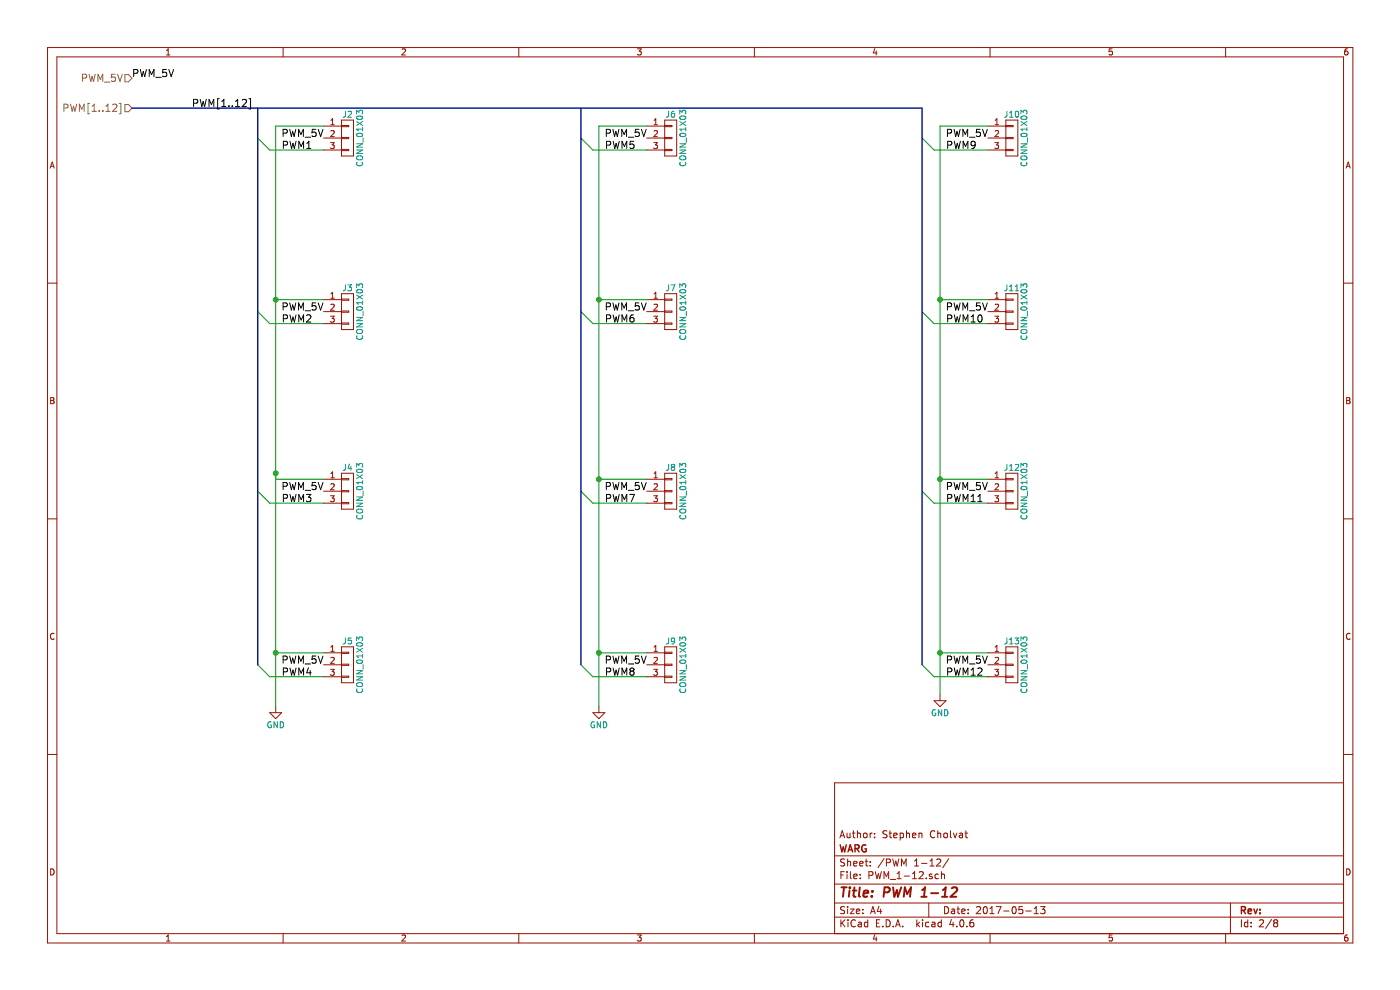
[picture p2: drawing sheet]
<svg xmlns="http://www.w3.org/2000/svg" width="297mm" height="210mm" viewBox="0 0 297 210" stroke-linecap="round" stroke-linejoin="round" font-family="sans-serif">
<g fill="none" stroke="#009300" stroke-width=".21">
<path d="M54.7 29.3l2.5 2.5h11.4M68.6 26.7h-10.1v123.2M123.2 29.3l2.6 2.5h11.4M137.2 26.7h-10.2v123.2M195.6 29.3l2.6 2.5h11.4M209.6 26.7h-10.2v120.7M54.7 66.1l2.5 2.5h11.4M58.5 63.6h10.1M123.2 66.1l2.6 2.5h11.4M127 63.6h10.2M195.6 66.1l2.6 2.5h11.4M199.4 63.6h10.2"/>
<path d="M54.7 104.2l2.5 2.5h11.4M58.5 101.7h10.1M123.2 104.2l2.6 2.5h11.4M127 101.7h10.2M195.6 104.2l2.6 2.5h11.4M199.4 101.7h10.2M58.5 138.5h10.1M127 138.5h10.2M199.4 138.5h10.2M54.7 141l2.5 2.6h11.4M123.2 141l2.6 2.6h11.4M195.6 141l2.6 2.6h11.4"/>
</g>
<g fill="none" stroke="#000" stroke-width=".21">
<path d="M28.4 15.5h.7l.2-.3-.1-.3-.2-.2h-.6v1.6M29.8 14.7l.3 1.6 .3-1.1 .3 1.1 .4-1.6M31.6 16.3v-1.6l.6 1.1 .5-1.1v1.6M33 16.4h1.2M35.3 14.7h-.7l-.1 .8 .2-.2 .5 .1 .2 .6-.3 .3-.6-.2M35.8 14.7l.5 1.6 .5-1.6M41.1 21.9l.7-.1 .2-.2-.1-.4-.2-.1h-.6v1.5M42.5 21.1l.3 1.5 .3-1.1 .3 1.1 .4-1.5M44.3 22.6v-1.5l.6 1.1 .5-1.1v1.5M46.5 20.9h-.3v2.2h.3M47 22.6h.9M47 21.5l.5-.4v1.5"/>
<path d="M48.6 22.5v.1M49.3 22.5v.1M50 22.6h.8M50 21.5l.4-.4v1.5M51.4 21.2l.6-.1 .3 .4-.9 1.1h.9M52.8 20.9h.4v2.2h-.4M60.1 28.2h.7l.1-.3v-.3l-.3-.2h-.5v1.6M60.1 30.8l.7-.1 .2-.2-.1-.4-.2-.1h-.6v1.5M61.5 27.4l.3 1.6 .3-1.1 .3 1.1 .4-1.6M61.5 30l.4 1.5 .2-1.1 .3 1.1 .4-1.5M63.3 29v-1.6l.5 1.1 .6-1.1v1.6M63.4 31.5v-1.5l.5 1.1 .5-1.1v1.5"/>
<path d="M64.7 29.1h1.2M65.1 31.5h.9M65.1 30.4l.4-.4v1.5M67 27.4h-.7l-.1 .8 .2-.2 .5 .1 .2 .6-.3 .3-.6-.2M67.5 27.4l.5 1.6 .5-1.6M128.6 28.2h.8l.1-.3-.1-.3-.2-.2h-.6v1.6M128.7 30.8l.7-.1 .2-.2-.1-.4-.2-.1h-.6v1.5M130 27.4l.4 1.6 .3-1.1 .3 1.1 .3-1.6M130.1 30l.3 1.5 .3-1.1 .3 1.1 .4-1.5M131.9 29v-1.6l.5 1.1 .5-1.1v1.6M131.9 31.5v-1.5l.6 1.1 .5-1.1v1.5M133.3 29.1h1.2"/>
<path d="M134.4 30h-.7l-.1 .7 .3-.1h.5l.1 .6-.3 .3-.6-.2M135.6 27.4h-.8l-.1 .8 .3-.2 .5 .1 .1 .6-.3 .3-.6-.2M136.1 27.4l.5 1.6 .5-1.6M201 28.2h.7l.2-.3-.1-.3-.2-.2h-.6v1.6M201 30.8l.8-.1 .1-.2v-.4l-.3-.1h-.6v1.5M202.4 27.4l.3 1.6 .3-1.1 .3 1.1 .4-1.6M202.4 30l.4 1.5 .3-1.1 .3 1.1 .3-1.5M204.3 29v-1.6l.5 1.1 .5-1.1v1.6M204.3 31.5v-1.5l.5 1.1 .5-1.1v1.5M205.7 29.1h1.1M206.9 30.6l-.3 .3h-.3l-.3-.3 .1-.5 .5-.1a.96 .96 0 0 1-.1 1.5h-.4M207.9 27.4h-.7l-.1 .8 .2-.2 .6 .1 .1 .6-.3 .3-.6-.2"/>
<path d="M208.4 27.4l.5 1.6 .6-1.6M60.1 65.1l.7-.1 .1-.2v-.4l-.3-.1h-.5v1.5M60.1 67.6l.7-.1 .2-.2-.1-.4-.2-.1h-.6v1.5M61.5 64.3l.3 1.5 .3-1.1 .3 1.1 .4-1.5M61.5 66.8l.4 1.5 .2-1.1 .3 1.1 .4-1.5M63.3 65.8v-1.5l.5 1 .6-1v1.5M63.4 68.3v-1.5l.5 1.1 .5-1.1v1.5M64.7 65.9h1.2M65.1 66.9l.5-.1 .4 .4-1 1.1h1M67 64.3h-.7l-.1 .7 .2-.2 .5 .1 .2 .6-.3 .3-.6-.2M67.5 64.3l.5 1.5 .5-1.5M128.6 65.1l.8-.1 .1-.2-.1-.4-.2-.1h-.6v1.5"/>
<path d="M128.7 67.6l.7-.1 .2-.2-.1-.4-.2-.1h-.6v1.5M130 64.3l.4 1.5 .3-1.1 .3 1.1 .3-1.5M130.1 66.8l.3 1.5 .3-1.1 .3 1.1 .4-1.5M131.9 65.8v-1.5l.5 1 .5-1v1.5M131.9 68.3v-1.5l.6 1.1 .5-1.1v1.5M133.3 65.9h1.2M134.4 66.8l-.5 .1a.99 .99 0 0 0 0 1.4l.5-.1 .1-.5-.3-.3h-.3l-.3 .3M135.6 64.3h-.8l-.1 .7 .3-.2 .5 .1 .1 .6-.3 .3-.6-.2M136.1 64.3l.5 1.5 .5-1.5M201 65.1l.7-.1 .2-.2-.1-.4-.2-.1h-.6v1.5M201 67.6l.8-.1 .1-.2v-.4l-.3-.1h-.6v1.5M202.4 64.3l.3 1.5 .3-1.1 .3 1.1 .4-1.5"/>
<path d="M202.4 66.8l.4 1.5 .3-1.1 .3 1.1 .3-1.5M204.3 65.8v-1.5l.5 1 .5-1v1.5M204.3 68.3v-1.5l.5 1.1 .5-1.1v1.5M205.7 65.9h1.1M206 68.3h.9M206 67.2l.5-.4v1.5M207.6 66.9l.2-.1a.81 .81 0 0 1 .6 .8 .81 .81 0 0 1-.6 .7l-.2-.1-.2-.5zM207.9 64.3h-.7l-.1 .7 .2-.2 .6 .1 .1 .6-.3 .3-.6-.2M208.4 64.3l.5 1.5 .6-1.5M60.1 103.2l.7-.1 .1-.3v-.3l-.3-.2h-.5v1.6M60.1 105.7l.7-.1 .2-.2-.1-.4-.2-.1h-.6v1.5M61.5 102.3l.3 1.6 .3-1.1 .3 1.1 .4-1.6"/>
<path d="M61.5 104.9l.4 1.5 .2-1.1 .3 1.1 .4-1.5M63.3 103.9v-1.6l.5 1.1 .6-1.1v1.6M63.4 106.4v-1.5l.5 1.1 .5-1.1v1.5M64.7 104h1.2M65 104.9h1l-.6 .6 .6 .2-.1 .6-.3 .1-.6-.1M67 102.3h-.7l-.1 .8 .2-.2 .5 .1 .2 .6-.3 .3-.6-.2M67.5 102.3l.5 1.6 .5-1.6M128.6 103.2l.8-.1 .1-.3-.1-.3-.2-.2h-.6v1.6M128.7 105.7l.7-.1 .2-.2-.1-.4-.2-.1h-.6v1.5M130 102.3l.4 1.6 .3-1.1 .3 1.1 .3-1.6M130.1 104.9l.3 1.5 .3-1.1 .3 1.1 .4-1.5M131.9 103.9v-1.6l.5 1.1 .5-1.1v1.6"/>
<path d="M131.9 106.4v-1.5l.6 1.1 .5-1.1v1.5M133.3 104h1.2M133.6 104.9h1l-.7 1.5M135.6 102.3h-.8l-.1 .8 .3-.2 .5 .1 .1 .6-.3 .3-.6-.2M136.1 102.3l.5 1.6 .5-1.6M201 103.2l.7-.1 .2-.3-.1-.3-.2-.2h-.6v1.6M201 105.7l.8-.1 .1-.2v-.4l-.3-.1h-.6v1.5M202.4 102.3l.3 1.6 .3-1.1 .3 1.1 .4-1.6M202.4 104.9l.4 1.5 .3-1.1 .3 1.1 .3-1.5M204.3 103.9v-1.6l.5 1.1 .5-1.1v1.6M204.3 106.4v-1.5l.5 1.1 .5-1.1v1.5M205.7 104h1.1"/>
<path d="M206 106.4h.9M206 105.3l.5-.4v1.5M207.4 106.4h.9M207.4 105.3l.5-.4v1.5M207.9 102.3h-.7l-.1 .8 .2-.2 .6 .1 .1 .6-.3 .3-.6-.2M208.4 102.3l.5 1.6 .6-1.6M60.1 140l.7-.1 .1-.2v-.4l-.3-.1h-.5v1.5M61.5 139.2l.3 1.5 .3-1.1 .3 1.1 .4-1.5M67 139.2h-.7l-.1 .7 .2-.2 .5 .1 .2 .6-.3 .3-.6-.2M67.5 139.2l.5 1.5 .5-1.5M128.6 140l.8-.1 .1-.2-.1-.4-.2-.1h-.6v1.5M130 139.2l.4 1.5 .3-1.1 .3 1.1 .3-1.5"/>
<path d="M135.6 139.2h-.8l-.1 .7 .3-.2 .5 .1 .1 .6-.3 .3-.6-.2M136.1 139.2l.5 1.5 .5-1.5M201 140l.7-.1 .2-.2-.1-.4-.2-.1h-.6v1.5M202.4 139.2l.3 1.5 .3-1.1 .3 1.1 .4-1.5M207.9 139.2h-.7l-.1 .7 .2-.2 .6 .1 .1 .6-.3 .3-.6-.2M208.4 139.2l.5 1.5 .6-1.5M60.1 142.5l.7-.1 .2-.2-.1-.3-.2-.2h-.6v1.5M61.5 141.7l.4 1.5 .2-1.1 .3 1.1 .4-1.5M63.3 140.7v-1.5l.5 1.1 .6-1.1v1.5M63.4 143.2v-1.5l.5 1.1 .5-1.1v1.5M64.7 140.8h1.2M65.4 141.6l-.3 1.1h.9"/>
<path d="M65.8 142.2v1M128.7 142.5l.7-.1 .2-.2-.1-.3-.2-.2h-.6v1.5M130.1 141.7l.3 1.5 .3-1.1 .3 1.1 .4-1.5M131.9 140.7v-1.5l.5 1.1 .5-1.1v1.5M131.9 143.2v-1.5l.6 1.1 .5-1.1v1.5M133.3 140.8h1.2M133.9 142.4l-.3-.3 .3-.4 .5 .1 .1 .2-.3 .4M133.9 142.4l-.3 .2v.3l.3 .3h.3l.3-.3v-.3l-.3-.2M133.9 142.4h.3M201 142.5l.8-.1 .1-.2v-.3l-.3-.2h-.6v1.5M202.4 141.7l.4 1.5 .3-1.1 .3 1.1 .3-1.5M204.3 140.7v-1.5l.5 1.1 .5-1.1v1.5"/>
<path d="M204.3 143.2v-1.5l.5 1.1 .5-1.1v1.5M205.7 140.8h1.1M206 143.2h.9M206 142.1l.5-.4v1.5M207.4 141.9l.6-.2 .3 .4-.9 1.1h.9"/>
</g>
<path d="M28 22.9h167.6v118.1M54.7 22.9v118.1M123.2 22.9v118.1" fill="none" stroke="#011996" stroke-width=".3"/>
<g fill="none" stroke="#969400" stroke-width=".21">
<path d="M17.5 16.6l.7-.1 .2-.2-.1-.4-.2-.2h-.6v1.6M18.9 15.7l.4 1.6 .2-1.1 .3 1.1 .4-1.6M20.8 17.3v-1.6l.5 1.1 .5-1.1v1.6M22.2 17.4h1.1M24.4 15.7h-.7l-.1 .8 .2-.2 .6 .1 .1 .6-.3 .3-.6-.2M24.9 15.7l.5 1.6 .6-1.6M26.5 15.8h.8l.7 .8-.7 .7h-.8zM13.6 22.9l.7-.1 .2-.2-.1-.4-.3-.1h-.5v1.5M15 22.1l.3 1.5 .3-1.1 .3 1.1 .4-1.5M16.8 23.6v-1.5l.5 1.1 .6-1.1v1.5M19 21.9h-.3v2.2h.3M19.5 23.6h.9"/>
<path d="M19.5 22.5l.5-.4v1.5M21.1 23.5v.1M21.8 23.5v.1M22.5 23.6h.8M22.5 22.5l.4-.4v1.5M23.9 22.2l.6-.1 .3 .4-1 1.1h1M25.3 21.9h.4v2.2h-.4M26.5 22.2h.8l.7 .7-.7 .8h-.8z"/>
</g>
<g fill="none" stroke="#981200" stroke-width=".21">
<path d="M10.1 10.1h276.9v189.9h-276.9zM12.1 12.1h272.9v185.9h-272.9zM35.3 11.7h.8M35.3 10.7l.4-.3v1.3M60.1 10.1v2M85.3 10.5l.5-.1 .2 .3-.8 1h.8M110.1 10.1v2M135.2 10.4h.8l-.4 .4 .3 .1 .1 .2v.4l-.2 .2-.6-.2M160 10.1v2M185.6 10.3l-.3 .9h.8M185.9 10.8v.9M210 10.1v2"/>
<path d="M235.9 10.4h-.6v.6l.6-.1 .1 .5-.2 .3-.5-.2M260 10.1v2M285.9 10.4h-.4l-.2 .3v.7l.2 .3 .4-.2 .1-.4-.1-.2-.4-.1-.2 .3M10.6 35.7l.5-1.3 .4 1.3M10.8 35.3h.6M68.6 26.7h3.9M68.6 29.3h3.9M68.6 31.8h3.9M70.1 30.2h.8l-.4 .5 .4 .1v.6l-.2 .1-.6-.1M70.2 26.4h.7M70.2 25.5l.3-.3v1.2M70.2 27.8l.5-.1 .2 .4-.8 .9h.8"/>
<path d="M72.5 25.5h2.5v7.6h-2.5zM72.5 31.7h1.5v.3h-1.5M72.5 26.6h1.5v.3h-1.5M72.5 29.2h1.5v.2h-1.5M137.2 26.7h3.8M137.2 29.3h3.8M137.2 31.8h3.8M138.7 30.2h.8l-.5 .5 .4 .1v.6l-.2 .1-.5-.1M138.8 26.4h.7M138.8 27.8l.4-.1 .3 .4-.8 .9h.8M138.8 25.5l.3-.3v1.2M141 31.7h1.5v.3h-1.5"/>
<path d="M141 29.2h1.5v.2h-1.5M141 26.6h1.5v.3h-1.5M141 25.5h2.6v7.6h-2.6zM209.6 26.7h3.8M209.6 29.3h3.8M209.6 31.8h3.8M211.1 30.2h.7l-.4 .5 .4 .1v.6l-.2 .1-.5-.1M211.1 26.4h.7M211.1 27.8l.5-.1 .2 .4-.7 .9h.7M211.1 25.5l.4-.3v1.2M213.4 31.7h1.5v.3h-1.5M213.4 29.2h1.5v.2h-1.5"/>
<path d="M213.4 26.6h1.5v.3h-1.5M213.4 25.5h2.5v7.6h-2.5zM285.6 35.7l.4-1.3 .4 1.3M285.7 35.3h.6M10.1 60.1h2M68.6 63.6h3.9M68.6 66.1h3.9M68.6 68.6h3.9M70.1 67.1h.8l-.4 .5 .4 .1v.5l-.2 .1-.6-.1M70.2 62.3l.3-.3v1.3M70.2 64.6l.5-.1 .2 .4-.8 .9h.8M70.2 63.3h.7"/>
<path d="M72.5 62.3h2.5v7.6h-2.5zM72.5 63.4h1.5v.3h-1.5M72.5 66h1.5v.2h-1.5M72.5 68.5h1.5v.3h-1.5M137.2 63.6h3.8M137.2 66.1h3.8M137.2 68.6h3.8M138.7 67.1h.8l-.5 .5 .4 .1v.5l-.2 .1-.5-.1M138.8 63.3h.7M138.8 64.6l.4-.1 .3 .4-.8 .9h.8M138.8 62.3l.3-.3v1.3M141 68.5h1.5v.3h-1.5"/>
<path d="M141 66h1.5v.2h-1.5M141 63.4h1.5v.3h-1.5M141 62.3h2.6v7.6h-2.6zM209.6 63.6h3.8M209.6 66.1h3.8M209.6 68.6h3.8M211.1 67.1h.7l-.4 .5 .4 .1v.5l-.2 .1-.5-.1M211.1 63.3h.7M211.1 64.6l.5-.1 .2 .4-.7 .9h.7M211.1 62.3l.4-.3v1.3M213.4 68.5h1.5v.3h-1.5M213.4 66h1.5v.2h-1.5"/>
<path d="M213.4 63.4h1.5v.3h-1.5M213.4 62.3h2.5v7.6h-2.5zM285 60.1h2M10.7 84.3h.5l.2 .3-.2 .3 .3 .3-.2 .4h-.6zM10.7 84.9h.5M285.7 84.3h.4l.3 .3-.3 .3 .3 .3-.2 .4h-.5zM285.7 84.9h.4M10.1 110.1h2M68.6 101.7h3.9M68.6 104.2h3.9M68.6 106.7h3.9M70.1 105.2h.8l-.4 .4 .4 .1v.6l-.2 .1-.6-.1"/>
<path d="M70.2 100.4l.3-.3v1.3M70.2 102.7l.5-.1 .2 .4-.8 .9h.8M70.2 101.4h.7M72.5 100.4h2.5v7.6h-2.5zM72.5 101.5h1.5v.3h-1.5M72.5 104.1h1.5v.2h-1.5M72.5 106.6h1.5v.3h-1.5M137.2 101.7h3.8M137.2 104.2h3.8M137.2 106.7h3.8M138.7 105.2h.8l-.5 .4 .4 .1v.6l-.2 .1-.5-.1M138.8 101.4h.7"/>
<path d="M138.8 102.7l.4-.1 .3 .4-.8 .9h.8M138.8 100.4l.3-.3v1.3M141 106.6h1.5v.3h-1.5M141 104.1h1.5v.2h-1.5M141 101.5h1.5v.3h-1.5M141 100.4h2.6v7.6h-2.6zM209.6 101.7h3.8M209.6 104.2h3.8M209.6 106.7h3.8M211.1 105.2h.7l-.4 .4 .4 .1v.6l-.2 .1-.5-.1M211.1 101.4h.7M211.1 102.7l.5-.1 .2 .4-.7 .9h.7"/>
<path d="M211.1 100.4l.4-.3v1.3M213.4 106.6h1.5v.3h-1.5M213.4 104.1h1.5v.2h-1.5M213.4 101.5h1.5v.3h-1.5M213.4 100.4h2.5v7.6h-2.5zM285 110.1h2M11.5 134.4a.58 .58 0 0 0-.8 .6 .58 .58 0 0 0 .8 .5M68.6 138.5h3.9M70.2 137.3l.3-.4v1.3M70.2 139.5l.5-.1 .2 .4-.8 .9h.8M70.2 138.2h.7M72.5 137.2h2.5v7.6h-2.5z"/>
<path d="M72.5 138.3h1.5v.3h-1.5M137.2 138.5h3.8M138.8 138.2h.7M138.8 139.5l.4-.1 .3 .4-.8 .9h.8M138.8 137.3l.3-.4v1.3M141 138.3h1.5v.3h-1.5M141 137.2h2.6v7.6h-2.6zM209.6 138.5h3.8M211.1 138.2h.7M211.1 139.5l.5-.1 .2 .4-.7 .9h.7M211.1 137.3l.4-.4v1.3M213.4 138.3h1.5v.3h-1.5"/>
<path d="M213.4 137.2h2.5v7.6h-2.5zM286.4 134.4a.58 .58 0 0 0-.8 .6 .58 .58 0 0 0 .8 .5M57.2 151.2h2.6l-1.3 1.2zM58.5 149.9v1.3M68.6 141h3.9M68.6 143.6h3.9M70.1 142h.8l-.4 .5 .4 .1v.5l-.2 .1-.6-.1M72.5 140.9h1.5v.2h-1.5M72.5 143.4h1.5v.3h-1.5M125.8 151.2h2.5l-1.3 1.2zM127 149.9v1.3M137.2 141h3.8"/>
<path d="M137.2 143.6h3.8M138.7 142h.8l-.5 .5 .4 .1v.5l-.2 .1-.5-.1M141 143.4h1.5v.3h-1.5M141 140.9h1.5v.2h-1.5M198.2 148.6h2.5l-1.3 1.3zM199.4 147.4v1.2M209.6 141h3.8M209.6 143.6h3.8M211.1 142h.7l-.4 .5 .4 .1v.5l-.2 .1-.5-.1M213.4 143.4h1.5v.3h-1.5M213.4 140.9h1.5v.2h-1.5M10.1 160h2"/>
<path d="M178.2 177.7l.5-1.5 .5 1.5M178.3 177.3h.7M179.7 176.7l.1 .9 .3 .1 .2-.1M180.3 176.7v1M180.8 176.7h.6M181 176.2v1.3l.4 .2M181.9 176.8l.2-.1 .4 .1v.9M181.9 176.2v1.5M183.2 176.8l.2-.1 .5 .1 .1 .6-.2 .2-.4 .1-.2-.1zM184.6 176.7v1M185 176.7l-.4 .3M185.5 177.6v.1"/>
<path d="M185.5 176.8v.1M188.2 176.3l-.6-.1-.3 .3 .1 .3 .7 .4v.4l-.2 .1-.6-.1M188.6 176.7h.6M188.8 176.2v1.3l.4 .2M189.6 177.2l.7-.1v-.3l-.5-.1-.2 .2 .1 .7h.6M191 176.8l.4-.1 .3 .3-.2 .6h-.5M191 176.7v1.5M192.3 176.8l.2-.1 .4 .1v.9M192.3 176.2v1.5M193.6 177.2l.7-.1-.1-.3-.4-.1-.2 .2 .1 .7h.5M195 176.8l.2-.1 .3 .1 .1 .9M195 176.7v1"/>
<path d="M198.3 176.4a.71 .71 0 0 0-1 .5 .71 .71 0 0 0 .7 .8l.3-.1M198.9 176.8l.2-.1 .4 .1 .1 .9M198.9 176.2v1.5M200.3 176.8l.2-.1 .4 .1 .1 .6-.1 .2-.4 .1-.2-.1zM201.6 176.2v1.3l.2 .2M202.3 176.7l.3 1 .4-1M203.6 176.8h.5l.1 .9M204.2 177.1l-.7 .3 .2 .3 .5-.1M204.7 176.7h.6M204.9 176.2v1.3l.4 .2M285 166.1h-108v31.9M285 160h2"/>
<path d="M10.7 184.3a.65 .65 0 0 1 .8 .7 .65 .65 0 0 1-.8 .6zM35.3 198.7l.4-.4v1.3M35.3 199.6h.8M60.1 198v2M85.3 198.4l.5-.1 .2 .4-.8 .9h.8M110.1 198v2M135.2 198.3h.8l-.4 .5 .3 .1 .1 .2v.4l-.2 .1-.6-.1M160 198v2M177 194.5h108M177 191.5h108M177 187.5h108M177 181.5h108"/>
<path d="M178.4 185.6h.5M178.4 195.1v1.5M178.6 195.7l.7 .9M179.1 184.9h-.7v1.5M179.2 192.4l-.6-.1-.3 .3 .1 .3 .7 .3v.5l-.2 .1-.6-.1M179.2 182.3l-.6-.1-.3 .3 .1 .3 .7 .3v.5l-.2 .1-.6-.1M179.3 195.1l-.9 .9M179.7 184.9v.1M179.7 185.4v1M179.8 182.2v1.5M179.8 192.3v.2M179.8 192.8v1"/>
<path d="M179.8 182.8l.2-.1 .4 .1 .1 .9M179.9 195.1v.2M179.9 195.6v1M180.4 192.8h.8l-.8 1h.8M180.4 184.9v1.3l.2 .2M181.1 183.2l.7-.1-.1-.3-.4-.1-.2 .2 .1 .7h.5M181.1 185.9l.7-.1v-.3l-.5-.1-.2 .2 .1 .7h.6M181.5 195.3a.71 .71 0 0 0-1 .5 .71 .71 0 0 0 .7 .8l.3-.1M181.7 193.3l.7-.1-.1-.3-.4-.1-.2 .2v.7h.6M182.1 195.7h.6v.9M182.4 183.2l.7-.1-.1-.3-.4-.1-.2 .2 .1 .7h.5M182.5 186.3v.1"/>
<path d="M182.5 185.5v.1M182.7 196l-.7 .2 .3 .4 .4-.1M183 193.7v.1M183 192.9v.1M183.5 182.7h.6M183.8 182.2v1.3l.3 .2M184.1 195.7l-.4-.1-.3 .3v.6l.3 .1 .4-.1M184.1 195.1v1.5M184.3 185.7l.7-.1 .2-.2-.1-.4-.2-.1h-.6v1.5M184.6 182.8v.1M184.6 183.6v.1M184.7 193.8l.5-1.5 .5 1.5"/>
<path d="M184.8 193.4h.7M185.6 198.3l-.3 .9h.8M185.7 184.9l.3 1.5 .3-1.1 .3 1.1 .4-1.5M185.9 198.8v.8M185.9 195.8h.5M186.5 192.2l-.4 1.1h1M186.6 195.1h-.7v1.5h.7M186.8 192.8v1M187.3 196.5v.1M187.5 186.4v-1.5l.5 1.1 .5-1.1v1.5M187.5 182.1l-1.2 2M188 195.1a.76 .76 0 0 1 .9 .8 .76 .76 0 0 1-.9 .7z"/>
<path d="M188 183l.8-.1 .1-.2-.1-.3-.2-.2h-.6v1.5M188.9 186.5h1.1M189.4 182.2l.3 1.5 .3-1.1 .3 1.1 .4-1.5M189.5 196.5v.1M190 196.6l.5-1.5 .5 1.5M190.1 196.2h.7M190.3 186.4h.9M190.3 185.3l.4-.4v1.5M191.2 183.7v-1.5l.6 1.1 .4-1.1v1.5M191.5 196.5v.1M191.8 185.8h1.1M193.6 186.4h.8"/>
<path d="M193.6 185.3l.4-.4v1.5M194 183.7h.9M194 182.6l.4-.4v1.5M194.5 195.1v1.5M194.6 196l.5 .6M195 185l.6-.1 .3 .4-1 1.1h1M195.1 195.6l-.6 .6M195.5 183.1h1.2M195.7 195.1v.2M195.7 195.6v1M196.5 186.3v.1M197 191.5v3"/>
<path d="M197.1 195.7l-.5-.1-.3 .3 .1 .6 .2 .1 .5-.1M197.3 183.7h.9M197.3 182.6l.4-.4v1.5M197.7 185.5l-.3-.1-.3 .2 .1 .2 .5 .2v.3h-.6M197.7 195.7h.6l.1 .9M198.4 196l-.8 .2 .3 .4 .5-.1M198.7 182.4l.6-.2 .3 .4-1 1.1h1M199.1 185.5l-.5-.1-.2 .3v.6l.2 .1 .5-.1M199.7 195.7l-.4-.1-.3 .3 .1 .6 .2 .1 .4-.1M199.7 195.1v1.5M199.7 185.5l.2-.1 .4 .1 .1 .9M199.7 184.9v1.5"/>
<path d="M200.4 192.3a.76 .76 0 0 1 .9 .8 .76 .76 0 0 1-.9 .7zM201.3 182.1l-1.3 2M201.8 195l-.3 1.1h.9M201.9 192.9h.6v.9M202.2 195.6v1M202.5 193.2l-.7 .3 .2 .3 .5-.1M203 196.5v.1M203 192.8h.6M203.2 192.3v1.3l.4 .2M203.8 195.3l.2-.2a.8 .8 0 0 1 .5 .8 .8 .8 0 0 1-.5 .7l-.4-.6zM204 193.3l.7-.1v-.3l-.5-.1-.2 .2 .1 .7h.6M205.1 196.5v.1"/>
<path d="M205.4 193.7v.1M205.4 192.9v.1M206.5 195.1l-.5 .1a1.11 1.11 0 0 0-.1 1.3l.4 .1 .2-.1 .1-.5-.3-.3h-.4l-.2 .3M207.2 192.5l.5-.2 .3 .4-.9 1.1h.9M208.7 192.5l.2-.2a.8 .8 0 0 1 .6 .8 .8 .8 0 0 1-.6 .7l-.3-.6zM210 193.8h.9M210 192.7l.4-.4v1.5M210 198v2M211.4 192.3h1l-.7 1.5M212.9 193.2h1.2M214.9 192.5l.2-.2a.8 .8 0 0 1 .5 .8 .8 .8 0 0 1-.5 .7l-.4-.6zM216.9 192.3h-.7l-.1 .7 .7-.1 .2 .3-.1 .5-.2 .1-.6-.1"/>
<path d="M217.6 193.2h1.2M219.4 193.8h.9M219.4 192.7l.4-.4v1.5M220.8 192.3h.9l-.5 .6 .4 .1v.7l-.2 .1-.6-.1M235.9 198.3h-.6v.6h.6l.1 .5-.2 .2-.5-.1M260 198v2M261 191.5v6.5M263.4 195.1v1.5M264.7 195.7l-.4-.1-.3 .3 .1 .6 .2 .1 .4-.1M264.7 195.1v1.5M265.4 196.5v.1M265.4 195.7v.1"/>
<path d="M267.2 195.3l.6-.2 .3 .4-1 1.1h1M269.8 195l-1.3 2M270.5 195.7l-.3 .3v.3l.3 .3h.3l.3-.3v-.3l-.3-.3M270.5 195.7l-.3-.2 .3-.4h.3l.3 .3-.3 .3M270.5 195.7h.3M285.7 184.3a.65 .65 0 0 1 .7 .7 .65 .65 0 0 1-.7 .6zM285.9 198.3l-.4 .1-.2 .2v.8l.2 .2 .4-.1 .1-.4-.1-.2-.4-.1-.2 .3"/>
</g>
<g fill="none" stroke="#009596" stroke-width=".21">
<path d="M73.3 23.6l-.1 1.1-.4 .2M73.8 23.7l.5-.1 .3 .4-.8 .9h.8M75.7 24.2v-.8l.4 .4 .1-.4h.6l.1 .2-.1 .6M75.7 31.8h1.2l-1.2 .7h1.2M75.7 30.5h1.2l-1.2 .7h1.2M75.7 25.8l1.2 .8M75.7 24.8a.76 .76 0 0 1 1.2 .2 .74 .74 0 0 1-1.2-.1zM75.7 28.4a.76 .76 0 0 1 1.2 .3 .74 .74 0 0 1-1.2-.1zM75.7 33.2l.8-.1a.42 .42 0 0 1 .4 .2 .42 .42 0 0 1-.1 .4l-.3 .2h-.7l-.1-.3zM75.8 34.4a.56 .56 0 0 0 .5 .8 .56 .56 0 0 0 .5-.8M76.9 27v.8M76.9 27.4h-1.2l.3 .4"/>
<path d="M76.9 25.8l-1.2 .8M77 29.2v1M141.9 23.6l-.1 1.1-.4 .2M143 23.6h-.4l-.1 .3-.1 .7 .2 .3 .5-.2-.1-.6h-.4l-.2 .2M144.2 31.8h1.3l-1.3 .7h1.3M144.2 30.5h1.3l-1.3 .7h1.3M144.2 24.2v-.8l.5 .4 .1-.4h.6l.1 .2-.1 .6M144.2 25.8l1.3 .8M144.3 33.2l.8-.1a.42 .42 0 0 1 .3 .2 .42 .42 0 0 1 0 .4l-.3 .2h-.7l-.2-.3zM144.3 28.4a.76 .76 0 0 1 1.2 .3 .74 .74 0 0 1-1.3-.1zM144.3 24.8a.76 .76 0 0 1 1.2 .2 .74 .74 0 0 1-1.3-.1zM144.3 34.4a.56 .56 0 0 0 .5 .8 .56 .56 0 0 0 .6-.8"/>
<path d="M145.5 27.4h-1.3l.4 .4M145.5 27v.8M145.5 25.8l-1.3 .8M145.6 29.2v1M213.6 23.6v1.1l-.5 .2M214.2 24.9h.7M214.2 24l.3-.4v1.3M215.5 23.7l.2-.1a.67 .67 0 0 1 .4 .6 .67 .67 0 0 1-.4 .7l-.3-.5zM216.6 31.8h1.3l-1.3 .7h1.3M216.6 30.5h1.3l-1.3 .7h1.3M216.6 24.2v-.8l.5 .4 .1-.4h.5l.2 .2-.2 .6M216.6 25.8l1.3 .8"/>
<path d="M216.6 33.2l.8-.1a.42 .42 0 0 1 .4 .2 .42 .42 0 0 1 0 .4l-.4 .2h-.6l-.2-.3zM216.7 34.4a.56 .56 0 0 0 .5 .8 .56 .56 0 0 0 .5-.8M216.7 28.4a.69 .69 0 0 1 1.2 .3 .74 .74 0 0 1-1.3-.1zM216.7 24.7a.69 .69 0 0 1 1.2 .3 .74 .74 0 0 1-1.3-.1zM217.9 27.4h-1.3l.3 .4M217.9 27v.8M217.9 25.8l-1.3 .8M218 29.2v1M73.3 60.4l-.1 1.1-.4 .2M73.8 60.4h.8l-.5 .5 .4 .1v.6l-.2 .1-.5-.1M75.7 61v-.8l.4 .4 .1-.3h.6l.1 .1-.1 .6M75.7 68.6h1.2l-1.2 .8h1.2"/>
<path d="M75.7 67.3h1.2l-1.2 .7h1.2M75.7 62.6l1.2 .8M75.7 61.6a.76 .76 0 0 1 1.2 .3 .74 .74 0 0 1-1.2-.2zM75.7 65.3a.76 .76 0 0 1 1.2 .2 .74 .74 0 0 1-1.2-.1zM75.7 70.1l.8-.2a.42 .42 0 0 1 .4 .2 .42 .42 0 0 1-.1 .4l-.3 .2h-.7l-.1-.3zM75.8 71.2a.56 .56 0 0 0 .5 .8 .56 .56 0 0 0 .5-.8M76.9 63.9v.7M76.9 64.2h-1.2l.3 .4M76.9 62.6l-1.2 .8M77 66.1v.9M141.9 60.4l-.1 1.1-.4 .2M142.3 60.4h.9l-.6 1.3"/>
<path d="M144.2 68.6h1.3l-1.3 .8h1.3M144.2 67.3h1.3l-1.3 .7h1.3M144.2 61v-.8l.5 .4 .1-.3h.6l.1 .1-.1 .6M144.2 62.6l1.3 .8M144.3 70.1l.8-.2a.42 .42 0 0 1 .3 .2 .42 .42 0 0 1 0 .4l-.3 .2h-.7l-.2-.3zM144.3 65.3a.76 .76 0 0 1 1.2 .2 .74 .74 0 0 1-1.3-.1zM144.3 61.6a.76 .76 0 0 1 1.2 .3 .74 .74 0 0 1-1.3-.2zM144.3 71.2a.56 .56 0 0 0 .5 .8 .56 .56 0 0 0 .6-.8M145.5 64.2h-1.3l.4 .4M145.5 63.9v.7M145.5 62.6l-1.3 .8M145.6 66.1v.9"/>
<path d="M213.6 60.4v1.1l-.5 .2M214.2 61.7h.7M214.2 60.8l.3-.4v1.3M215.4 61.7h.7M215.4 60.8l.3-.4v1.3M216.6 68.6h1.3l-1.3 .8h1.3M216.6 67.3h1.3l-1.3 .7h1.3M216.6 61v-.8l.5 .4 .1-.3h.5l.2 .1-.2 .6M216.6 62.6l1.3 .8M216.6 70.1l.8-.2a.42 .42 0 0 1 .4 .2 .42 .42 0 0 1 0 .4l-.4 .2h-.6l-.2-.3zM216.6 65.3a.76 .76 0 0 1 1.3 .2 .74 .74 0 0 1-1.3-.1zM216.6 61.6a.76 .76 0 0 1 1.3 .3 .74 .74 0 0 1-1.3-.2z"/>
<path d="M216.7 71.2a.56 .56 0 0 0 .5 .8 .56 .56 0 0 0 .5-.8M217.9 64.2h-1.3l.3 .4M217.9 63.9v.7M217.9 62.6l-1.3 .8M218 66.1v.9M73.3 98.5l-.1 1.1-.4 .2M74.1 98.4l-.3 .9h.8M74.4 98.9v.9M75.7 99.1v-.8l.4 .4 .1-.3h.6l.1 .1-.1 .6M75.7 99.7a.76 .76 0 0 1 1.2 .3 .74 .74 0 0 1-1.2-.2zM141.9 98.5l-.1 1.1-.4 .2M142.6 99l-.2 .3 .1 .3 .1 .2h.3l.2-.3v-.3l-.2-.2"/>
<path d="M142.6 99l-.2-.2 .2-.3 .5 .1v.2l-.2 .2M142.6 99h.3M144.2 99.1v-.8l.5 .4 .1-.3h.6l.1 .1-.1 .6M144.3 99.7a.76 .76 0 0 1 1.2 .3 .74 .74 0 0 1-1.3-.2zM213.6 98.5v1.1l-.5 .2M214.2 99.8h.7M214.2 98.9l.3-.4v1.3M215.4 98.6l.5-.1 .2 .4-.8 .9h.8M216.6 99.1v-.8l.5 .4 .1-.3h.5l.2 .1-.2 .6M216.6 99.7a.76 .76 0 0 1 1.3 .3 .74 .74 0 0 1-1.3-.2zM75.7 106.7h1.2l-1.2 .7h1.2M75.7 105.4h1.2l-1.2 .7h1.2"/>
<path d="M75.7 100.7l1.2 .8M75.7 103.4a.76 .76 0 0 1 1.2 .2 .74 .74 0 0 1-1.2-.1zM75.7 108.2l.8-.2a.42 .42 0 0 1 .4 .2 .42 .42 0 0 1-.1 .4l-.3 .2h-.7l-.1-.3zM75.8 109.3a.56 .56 0 0 0 .5 .8 .56 .56 0 0 0 .5-.8M76.9 102v.7M76.9 102.3h-1.2l.3 .4M76.9 100.7l-1.2 .8M77 104.1v1M144.2 106.7h1.3l-1.3 .7h1.3M144.2 105.4h1.3l-1.3 .7h1.3M144.2 100.7l1.3 .8M144.3 108.2l.8-.2a.42 .42 0 0 1 .3 .2 .42 .42 0 0 1 0 .4l-.3 .2h-.7l-.2-.3z"/>
<path d="M144.3 103.4a.76 .76 0 0 1 1.2 .2 .74 .74 0 0 1-1.3-.1zM144.3 109.3a.56 .56 0 0 0 .5 .8 .56 .56 0 0 0 .6-.8M145.5 102.3h-1.3l.4 .4M145.5 102v.7M145.5 100.7l-1.3 .8M145.6 104.1v1M216.6 106.7h1.3l-1.3 .7h1.3M216.6 105.4h1.3l-1.3 .7h1.3M216.6 100.7l1.3 .8M216.6 108.2l.8-.2a.42 .42 0 0 1 .4 .2 .42 .42 0 0 1 0 .4l-.4 .2h-.6l-.2-.3zM216.6 103.4a.76 .76 0 0 1 1.3 .2 .74 .74 0 0 1-1.3-.1zM216.7 109.3a.56 .56 0 0 0 .5 .8 .56 .56 0 0 0 .5-.8"/>
<path d="M217.9 102.3h-1.3l.3 .4M217.9 102v.7M217.9 100.7l-1.3 .8M218 104.1v1M73.3 135.3l-.1 1.1-.4 .2M74.5 135.3h-.6l-.1 .6h.7v.6l-.2 .1-.5-.1M75.7 135.9v-.8l.4 .5 .1-.4h.6l.1 .2-.1 .5M75.7 137.5l1.2 .8M75.7 136.5a.76 .76 0 0 1 1.2 .3 .74 .74 0 0 1-1.2-.2zM76.9 138.8v.7M76.9 139.1h-1.2l.3 .4M76.9 137.5l-1.2 .8"/>
<path d="M141.9 135.3l-.1 1.1-.4 .2M143.1 135.9l-.2 .2-.4-.1v-.6l.4-.1 .2 .3v.7l-.3 .3h-.3M144.2 135.9v-.8l.5 .5 .1-.4h.6l.1 .2-.1 .5M144.2 137.5l1.3 .8M144.3 136.5a.76 .76 0 0 1 1.2 .3 .74 .74 0 0 1-1.3-.2zM145.5 139.1h-1.3l.4 .4M145.5 138.8v.7M145.5 137.5l-1.3 .8M213.6 135.3v1.1l-.5 .2M214.2 136.6h.7M214.2 135.7l.3-.4v1.3M215.3 135.3h.8l-.4 .5 .4 .1v.6l-.2 .1-.6-.1"/>
<path d="M216.6 135.9v-.8l.5 .5 .1-.4h.5l.2 .2-.2 .5M216.6 137.5l1.3 .8M216.6 136.5a.76 .76 0 0 1 1.3 .3 .74 .74 0 0 1-1.3-.2zM217.9 139.1h-1.3l.3 .4M217.9 138.8v.7M217.9 137.5l-1.3 .8M57.5 153.2a.59 .59 0 0 0-.7 .5 .59 .59 0 0 0 .7 .6l.1-.5h-.3M58.8 153.1v1.3l-.7-1.3v1.3M59.5 153.1a.64 .64 0 0 1 .7 .6 .64 .64 0 0 1-.7 .7zM75.7 143.6h1.2l-1.2 .7h1.2M75.7 142.2h1.2l-1.2 .7h1.2M75.7 140.2a.76 .76 0 0 1 1.2 .2 .74 .74 0 0 1-1.2-.1z"/>
<path d="M75.7 145l.8-.2a.42 .42 0 0 1 .4 .2 .42 .42 0 0 1-.1 .5l-.3 .1h-.7l-.1-.2zM75.8 146.1a.56 .56 0 0 0 .5 .8 .56 .56 0 0 0 .5-.8M77 141v.9M126.1 153.2a.59 .59 0 0 0-.7 .5 .59 .59 0 0 0 .7 .6v-.5h-.2M127.4 153.1v1.3l-.7-1.3v1.3M128 153.1a.64 .64 0 0 1 .7 .6 .64 .64 0 0 1-.7 .7zM144.2 143.6h1.3l-1.3 .7h1.3M144.2 142.2h1.3l-1.3 .7h1.3M144.3 145l.8-.2a.42 .42 0 0 1 .3 .2 .42 .42 0 0 1 0 .5l-.3 .1h-.7l-.2-.2zM144.3 140.2a.76 .76 0 0 1 1.2 .2 .74 .74 0 0 1-1.3-.1zM144.3 146.1a.56 .56 0 0 0 .5 .8 .56 .56 0 0 0 .6-.8M145.6 141v.9"/>
<path d="M198.5 150.6a.59 .59 0 0 0-.8 .6 .59 .59 0 0 0 .8 .6v-.5h-.2M199.8 150.6v1.2l-.7-1.2v1.2M200.4 150.6a.64 .64 0 0 1 .7 .6 .64 .64 0 0 1-.7 .6zM216.6 143.6h1.3l-1.3 .7h1.3M216.6 142.2h1.3l-1.3 .7h1.3M216.6 145l.8-.2a.42 .42 0 0 1 .4 .2 .42 .42 0 0 1 0 .5l-.4 .1h-.6l-.2-.2zM216.6 140.2a.76 .76 0 0 1 1.3 .2 .74 .74 0 0 1-1.3-.1zM216.7 146.1a.56 .56 0 0 0 .5 .8 .56 .56 0 0 0 .5-.8M218 141v.9"/>
</g>
<g fill="#009300" stroke="#009300" stroke-width=".21">
<circle cx="58.5" cy="63.6" r=".51"/>
<circle cx="58.5" cy="100.4" r=".51"/>
<circle cx="58.5" cy="138.5" r=".51"/>
<circle cx="199.4" cy="63.6" r=".51"/>
<circle cx="199.4" cy="101.7" r=".51"/>
<circle cx="199.4" cy="138.5" r=".51"/>
<circle cx="127" cy="101.7" r=".51"/>
<circle cx="127" cy="138.5" r=".51"/>
<circle cx="127" cy="63.6" r=".51"/>
</g>
<path d="M178.2 179.2l.4 1.5 .3-1.1 .3 1.1 .3-1.5M181.4 180l.7-.1 .2-.2-.1-.3-.2-.2h-.6v1.5M181.7 180l.6 .7M183.7 179.3a.69 .69 0 0 0-.9 .7 .69 .69 0 0 0 1 .6v-.5h-.3M179.9 180.7l.5-1.5 .5 1.5M180 180.3h.7M263.4 193.1l.7-.1 .1-.2-.1-.3-.2-.2h-.5v1.5M263.7 193.1l.5 .7M264.8 193.3l.7-.1-.1-.3-.4-.1-.2 .2 .1 .7h.5M266 192.8l.4 1 .3-1M267.3 193.7v.1M267.3 192.9v.1" fill="none" stroke="#981200" stroke-width=".3"/>
<g fill="none" stroke="#981200" stroke-width=".41">
<path d="M178.5 188.2h1.1M179.1 188.2l-.3 2M180.2 188.9l-.1 1.3M180.3 188.2v.2M180.3 188.2l.1 .1-.1 .1M180.9 188.9h.8M181.3 188.2l-.2 1.7v.2l.4 .1M182.4 188.2l-.2 1.7 .3 .3M183.2 189.6l1-.2-.1-.4-.6-.1-.3 .3v.9h.8M184.9 190v.2M185.1 189v.2M185.1 189l-.1 .1 .1 .1"/>
<path d="M187.5 189.3l1-.1a.55 .55 0 0 0 .1-.9l-.9-.1-.3 2M189.5 188.2l.2 2 .6-1.4 .2 1.4 .7-2M191.7 190.2l.3-2 .4 1.5 .9-1.5-.3 2M195.4 190.2h1.2M195.6 188.8l.6-.6-.2 2M197.5 189.5h1.5M199.8 190.2h1.2M200 188.8l.6-.6-.2 2M201.9 188.4l.3-.2h.5l.2 .1 .2 .5-1.5 1.4h1.3"/>
</g>
</svg>
